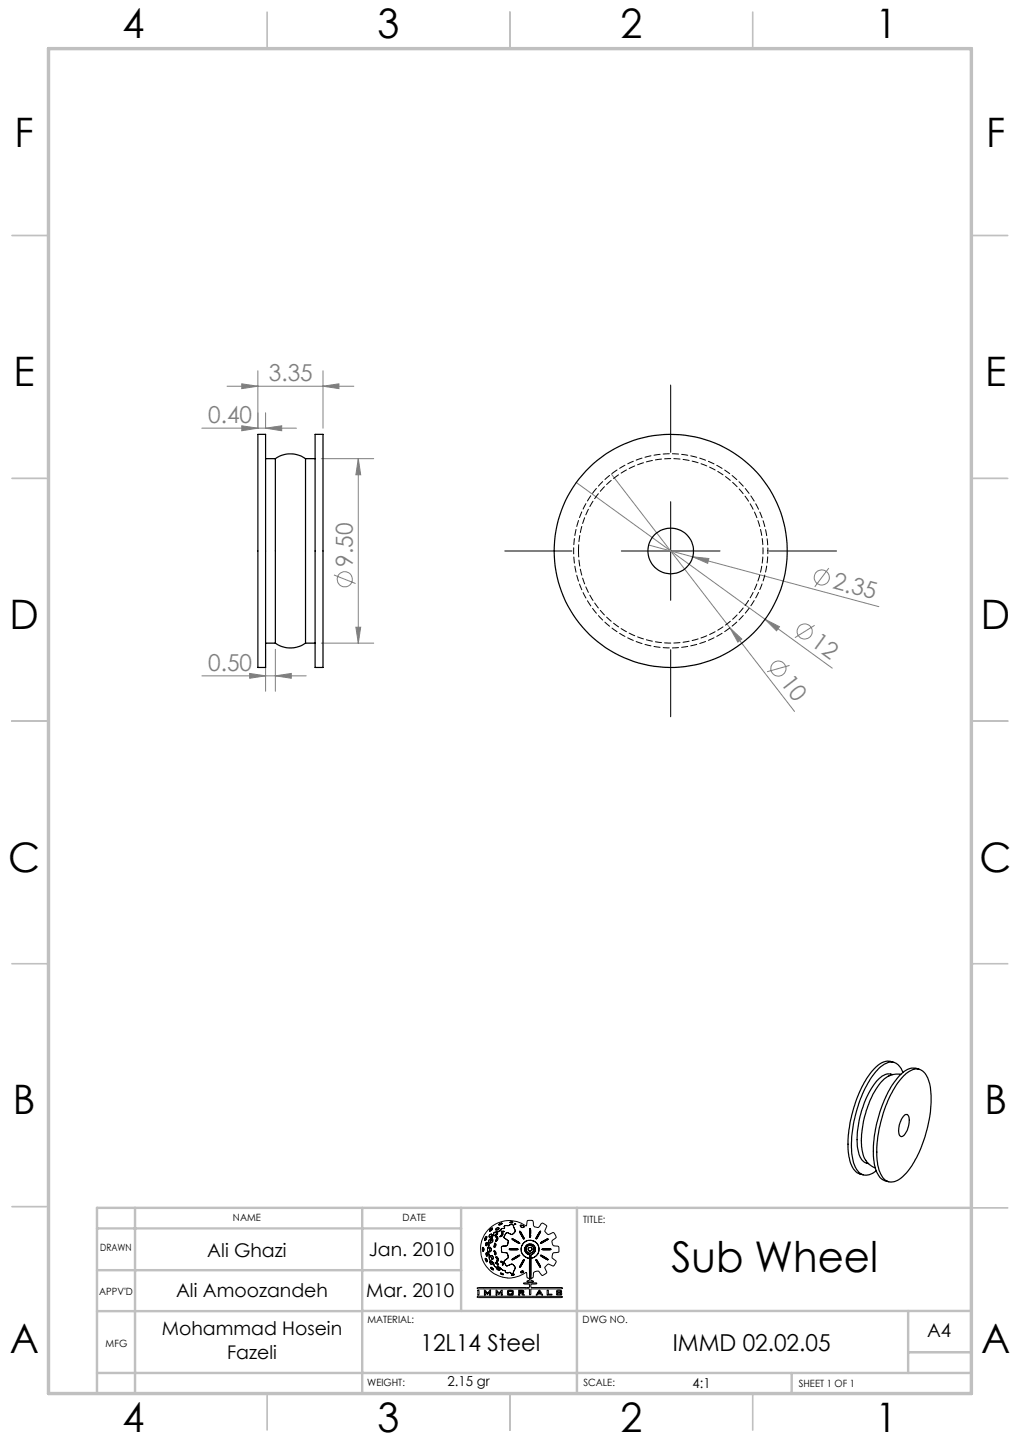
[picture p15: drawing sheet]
<svg xmlns="http://www.w3.org/2000/svg" width="210mm" height="297mm" viewBox="0 0 210 297" stroke-linecap="round" stroke-linejoin="round" font-family="sans-serif">
<defs><g id="words">
<text font-size="8.7" x="138.3" y="261.9">Sub Wheel</text>
<g font-size="8.4">
<text x="25.2" y="7.9">4</text>
<text x="77.7" y="7.9">3</text>
<text x="127.7" y="7.9">2</text>
<text x="180.2" y="7.9">1</text>
<text x="3" y="30.3">F</text>
<text x="203" y="30.3">F</text>
<text x="2.8" y="79.5">E</text>
<text x="202.8" y="79.5">E</text>
<text x="2" y="129.5">D</text>
<text x="202" y="129.5">D</text>
<text x="1.7" y="179.5">C</text>
<text x="201.7" y="179.5">C</text>
<text x="2.7" y="229.5">B</text>
<text x="202.7" y="229.5">B</text>
<text x="2" y="278.8">A</text>
<text x="202" y="278.8">A</text>
<text x="25.2" y="294.9">4</text>
<text x="77.7" y="294.9">3</text>
<text x="127.7" y="294.9">2</text>
<text x="180.2" y="294.9">1</text>
</g>
<g font-size="4.8" fill="#808080">
<text x="55.4" y="78.4">3.35</text>
<text x="42.9" y="87.1">0.40</text>
<text x="72.7" y="116.7" transform="rotate(-90 72.7 116.7)">9.50</text>
<text x="171.3" y="121.2" transform="rotate(15 171.3 121.2)">2.35</text>
<text x="166.8" y="132.9" transform="rotate(36 166.8 132.9)">12</text>
<text x="42.9" y="138.1">0.50</text>
<text x="160.5" y="140.7" transform="rotate(52 160.5 140.7)">10</text>
</g>
<g font-size="4.8">
<text x="86.6" y="278.2">12L14 Steel</text>
<text x="138.5" y="278.2">IMMD 02.02.05</text>
</g>
<g font-size="3.9">
<text x="42.7" y="258.9">Ali Ghazi</text>
<text x="75.9" y="258.6">Jan. 2010</text>
<text x="36.2" y="267.1">Ali Amoozandeh</text>
<text x="75.4" y="267.1">Mar. 2010</text>
<text x="33.3" y="275.1">Mohammad Hosein</text>
<text x="190.9" y="275.5">A4</text>
<text x="46.8" y="279.9">Fazeli</text>
</g>
<g font-size="2.8">
<text x="92.1" y="285.6">2.15 gr</text>
<text x="142.6" y="285.9">4:1</text>
</g>
<g font-size="2.1">
<text x="48" y="251.5">NAME</text>
<text x="82.9" y="251.5">DATE</text>
<text x="120.1" y="251.9">TITLE:</text>
<text x="20.6" y="257.7">DRAWN</text>
<text x="20.4" y="266.6">APPV'D</text>
<text x="75.6" y="272.5">MATERIAL:</text>
<text x="120" y="272.5">DWG NO.</text>
<text x="21.8" y="277.4">MFG</text>
<text x="75.6" y="285.5">WEIGHT:</text>
<text x="120.1" y="285.5">SCALE:</text>
<text x="164.5" y="285.6">SHEET 1 OF 1</text>
</g>
</g></defs>
<g fill="none" stroke="#808080" stroke-width=".21">
<path d="M46.7 79.5h26.1M49.8 79.1l3.3 .4-3.3 .5zM53.1 76.4v11.8M66.5 79.5l3.3-.4v.9zM66.5 76.4v11.8M41.6 88.2h19.4M49.8 87.7l3.3 .5-3.3 .5zM54.7 88.2l3.3-.5v1zM54.7 85v3.2M66.1 94.5h10.8M73.8 94.5v38M73.8 94.5l.5 3.3h-1z"/>
<path d="M118.6 99.4l52.7 38.2M125.9 97.6l24.4 31.7M68.8 118.4l4.4 1.8M133.5 112.3l9.1 2.4M142.6 114.7l3.3 .3-.2 1zM142.6 114.7l38.3 10.3M170.6 117l-2.9 3.9M41.6 139.2h21.4M51.4 138.7l3.3 .5-3.3 .5zM54.7 133.7v8.7M56.7 139.2l3.3-.5v1zM56.7 133.7v8.7"/>
<path d="M66.1 132.5h10.8M73.3 129.2h1l-.5 3.3zM150.3 129.3l2.4 2.3-.8 .7zM150.3 129.3l13.3 17.2M157.5 127.6l3 1.5-.6 .8zM162.6 137.1l-4.7 1.3M167.7 128.8l-4 2.5"/>
<circle cx="71" cy="119.3" r="1.56"/>
<circle cx="169.2" cy="119" r="1.56"/>
<circle cx="160.3" cy="137.7" r="1.55"/>
<circle cx="165.7" cy="130.1" r="1.56"/>
</g>
<g fill="none" stroke="#000" stroke-width=".21">
<path d="M138.1 79.3v13.9M103.9 113.5h13.9M127.9 113.5h20.3M138.1 103.3v20.3M158.4 113.5h13.8M138.1 133.8v13.8M99.3 257.2l.1 .4M99.6 257.2l-.2-.3-.1 .3M99.6 257.2v.3M99.6 257.5l-.1 .2-.1-.1M99.8 255.1v.2M99.9 259.1a.57 .57 0 0 1 .4 .8z"/>
<path d="M100.1 258.1l.1 .6M100.1 254.7l.1 .4M100.1 254.7l-.3 .4M100.1 258v.1M100.1 258l.3 .3M100.2 255.1l-.2 .3-.1 .1-.1-.2M100.2 258.7h.1M100.3 256h-.2v.6l.2-.2M100.3 256v.4M100.4 257.2l.1 .8M100.4 258.3l-.1 .4M100.5 253.3a6 6 0 0 1 7.9-.8l.1-1a.78 .78 0 0 1 1-.1 .78 .78 0 0 1 .3 .9 .86 .86 0 0 0 .9 .5 .86 .86 0 0 0 .7-.8l.3-.1 .8 .5-.1 .6a.84 .84 0 0 0 .5 1.3l1-.4 .4 .4a.55 .55 0 0 1 0 .8l-.6 .4v.6l.2 .5 1.1 .2 .1 1-1.1 .2a.98 .98 0 0 0-.2 1.2l.7 .6-.4 .9-.2 .1-1.1-.5-.7 .8 .4 1.1-.8 .5-.4-.4a.79 .79 0 0 0-1.1-.4 .79 .79 0 0 0-.4 1l-.1 .2-.4 .2v.4l.6 .2-1.4 .1v-.2l.4-.1 .1-.2v-.2l-.5-.2-.1-.8v-.2h-.2a5.9 5.9 0 0 1-7.8-.9 5.9 5.9 0 0 1 .1-7.9z"/>
<path d="M100.5 258l.1 .2a1.75 1.75 0 0 0 .5 1.5M100.6 256.1l.1 .4-.3 .7M100.7 257.1v-.2h.2l.2 .3M100.7 257.1l.1 .4M100.8 257.5v.3h.2M100.9 255.9l.2 .1M100.9 259.8l-.1 .2 .4 .4 .2-.1-.1-.3M100.9 259.8l.4 .2M100.9 253.2l-.1 .3 .1 .1M100.9 255.2l-.3 .3v.6M101 258.7h.4l.1 .2-.1 .5h-.1zM101 255.7l-.1 .2"/>
<path d="M101.1 254.2h.1v.3l-.2 .3-.3-.1M101.1 254.2l-.4 .5M101.1 259.7l.4 .4M101.1 257.2l-.1 .6M101.2 255.1l.3 .2M101.2 255.1l-.2 .6M101.3 252.9l-.4 .3M101.3 252.9l.1 .2M101.4 253.1l-.5 .5M101.5 255.3l-.1 .4-.3 .3M101.5 255.3v.4l-.4 .3M101.5 254.3l-.1 .6-.5 .3"/>
<path d="M101.5 254.3l-.1 .4-.5 .5M101.7 257.6l.1 .4M101.7 256.6v.3M101.8 257.6h-.1M101.8 257.6l.3 .3M101.8 256.1l.3 .2v.3l-.4 .3M101.8 256.1l-.1 .5M101.8 258l.1 .5M102.1 258.9l.1-.1 .4 .5-.2 .5h-.1l.1-.5zM102.1 260v.1M102.1 260l.3 .2M102.1 257.9v.4l-.2 .2"/>
<path d="M102.1 254.7l.3 .1 .1 .4-.4 .5 .2-.6zM102.2 253l-.1 .3h.1M102.2 254.1l.2-.2v.2M102.2 254.1l-.3 .3M102.2 253.7l-.4 .1-.3 .5M102.2 253.7l-.5 .2-.2 .4M102.3 254.3l-.3 .2-.1-.1M102.4 254.1l-.1 .2M102.6 252.8l.1 .1v.2M102.6 252.8l-.4 .2M102.7 253.1l-.5 .2M103.2 254.5l-.2 .1"/>
<path d="M103.2 253.6l.2 .2 .4-.2h-.3M103.2 253.6h.3M103.2 260l.2 .1M103.2 260l-.2-.2h.3l.2 .2M103.3 257.3v.6l.6 .1M103.3 253.1l-.7 .6h-.4M103.3 257.3v.5l.6 .2M103.3 254l-.1 .5M103.3 254l.2 .1a.55 .55 0 0 1-.6 .6l.1-.1M103.4 251.9l-.6 .2M103.4 251.9l-.5 .4h-.2l.1-.2M103.5 260l.1 .5"/>
<path d="M103.6 253l-.3 .1M103.8 259.7l.1 .5M103.9 253h-.3M103.9 258l.6 .1 .1 .6M103.9 258l.5 .1 .2 .6M103.9 252.5v.5M104 254.3l-.2 .6 .3 .3M104 254.3l-.2 .5 .3 .4M104.1 255.2l.5 .3v.4M104.5 256.5l-1.2 .2v.6M104.5 252.4l-.6 .1M104.6 259.1l-.8 .6"/>
<path d="M104.6 255.9l-.1 .6M104.6 258.7v.4M105 251.8h.6M105 257.2h1.4M105 257.2l-.2 .1 .3 .1M105 251.8l.3 .1M105.1 257.4h1.4M105.2 254.2l-.8-.3-.4 .4M105.2 252.2l.5 .2M105.2 252.2l-.7 .2M105.4 259.4l.2 .1M105.4 255.1l.3 .3 1.3 .7-.3-.3"/>
<path d="M105.4 255.1l.9 .4M105.6 251.8l-.3 .1M105.6 254.1l-.2 .2-.2-.1M105.7 252.4l.1 .5M105.8 252.9l.2 .4M106 253.8l-.4 .3M106 252.1h.2l-.3 .1zM106 253.3v.5M106 253.3l.1 .3-.1 .2M106.3 255.5l.4 .3M106.4 257.2h.2l-.1 .2M106.6 258.6l-1.2 .8"/>
<path d="M106.8 258.8l-1.2 .7M106.9 258.5l-.3 .1M106.9 258.5l.1 .1-.2 .2M107 253.7l.4 .7M107 253.6l.3 .3M107 253.6v.1M107.1 252.5l.1 .2M107.2 252.7l.2 .1M107.3 257.2v.6l.3 .6M107.3 257.2l.1 .7 .2 .5M107.3 253.9l.2 .4M107.4 254.4l.4 .8 .2-.1-.2-.4"/>
<path d="M107.5 254.3l.3 .4M107.6 252.4l-.3-.1-.2 .2M107.6 252.4l.2 .2M107.6 252.4l-.4-.1-.1 .2M107.6 258.4l.9 .6M107.7 256.1l-.4 1.1M107.7 256.1l-.3 .5-.1 .6M107.8 259.9l.2-.4-.2-.1-.8 1.4M107.8 259.9l-.3 .4M107.8 252.6l.1 .1M107.9 255.9l-.2 .2M107.9 252.7l-.5 .1"/>
<path d="M108.1 257.7l.5 .6M108.1 257v.7M108.3 257.5l.3 .4M108.5 256.8l-.2 .7M108.6 258.3l.4 .1v.6l-.1 .1-.4-.1M108.6 257.9l.7 .2M108.7 255.5l1.3 .2M108.7 255.5l-.8 .4M108.7 255.5l.6-.1 .7 .3M108.7 257.4l.5 .3M108.7 257.4l.2 .2 .3 .1M109 256.5l.7 .2 .3 .5"/>
<path d="M109 256.5l.5 .1 .5 .6M109 256.5l-.5 .3M109 256.9l-.2 .2-.1 .3M109 254.3v.4M109 254.7l.2 .1M109 256.9l.4 .1 .1 .2v.3l-.3 .2M109 256.9l-.3 .2v.3M109.1 259.2l-.1 2M109.1 259.2l.2 .1v1.8M109.2 254.3l-.1-1.3-.1 1.3M109.2 254.3l.1 .3M109.3 254.6l-.1 .2"/>
<path d="M109.4 258.4l-.1 .7M109.5 256.3h-.8l-.4 .3-.2 .4M109.5 256.3l.6 .5M109.5 256.3l-.5-.1-.5 .2-.4 .6M109.9 258.2l-.5 .2M110 257.2l-.2 .5-.5 .4M110 257.2l-.3 .7-.4 .2M110 255.7l.8 .7M110.1 256.8l.1 .3M110.2 257.7l-.3 .5M110.2 257.1v.6M110.3 258.8l-1 .3"/>
<path d="M110.3 259.5h.3l.7 1.5zM110.7 254.3l-.4 .9M110.8 256.4l.2 .7-.1 .6M110.8 256.4l.1 .5v.8M110.9 257.7l-.1 .5-.5 .6M110.9 257.7l-.2 .7-.4 .4M111 253.9l-.3 .4M111 253.9l.3-.3-.6 1.3-.4 .3M111.6 258.8l-.3-.3 .5 .2 1.1 .8-.5-.2M111.6 258.8l.4 .3M111.6 255.8l-.3 .3 .4-.2M111.7 257.2h1.5"/>
<path d="M111.7 257.2l-.1 .1 .2 .1M111.8 257.4h1.5M112 259.1l.4 .2M112 255.5l-.4 .3M112.1 255.7l-.4 .2M112.5 255.4l-.4 .3M112.6 255.2h.3l-.4 .2M112.6 255.2l-.6 .3M113.2 257.2l.2 .1-.1 .1M98.2 265.3l.2-.1h10.5v-.7h-.9l-.2-.2 2.7-.1v.2l-1.2 .1v.6l6.4 .1 .1 .2-6.4 .1-.1 1.1-.2 .1-.1-1.1-.3-.2-10.2 .1zM98.3 267h17.4l.1 .1-.3 .2h-16.9l-.4-.1zM98.4 265.7h.2v1h-.2z"/>
<path d="M99.7 265.7l.3 .1 .4 .5 .4-.6h.2v1h-.2v-.6l-.5 .5-.4-.5v.6h-.2zM101.4 261.2l.2 .2M101.4 261.2l-.3-.2-.1 .1 .6 .5v-.2M101.5 260.1l.2 .5M101.7 260.6l.3 .3M102 260.9h.7l.3 .3M102.1 260.1l.3 .3M102.1 265.7l.7 .6 .4-.5 .2-.1v1h-.2v-.6l-.4 .5-.5-.5v.6h-.2zM102.3 261.1l-.1 .2 .2 .2 .4 .1 .1-.1-.1-.2M102.3 261.1l.5 .2M102.4 260.2l.2 .3v.1l-.2-.2M103 261.2l.6 .5"/>
<path d="M103 262.2l.7 .3h-.4zM103.4 260.1v.4h.2M103.6 261.7h.3M103.9 261.7l.2 .4M103.9 260.2l.3 .5M104.1 262.1h.6M104.5 265.8l.2-.1 1 .1v.9h-1.2zM104.7 260.6l-.5 .1M104.7 265.9v.7M104.7 266.6h.7M104.7 265.9h.7M105 262l.2 .3h.5"/>
<path d="M105 262l-.3 .1M105.1 260.4l-.4 .2M105.1 260.4l.5 .1M105.4 265.9v.7M105.6 260.5l.3 .3M105.8 261.7l-.1 .6M105.9 262.5l-.1-.1-.6 .2h.4M105.9 262.5l-.3 .1M105.9 260.8l.2 .4-.3 .5M105.9 260.8l.2 .3-.3 .6M106.8 265.7l1 .1v.5l-.3 .1 .5 .3h-.4l-.4-.3h-.2v.3h-.2zM107 265.9l.6 .1"/>
<path d="M107 266.2h.6M107 265.9v.3M107 260.8v.2M107.5 261.8l-.3 .2M107.5 261.8l.3 .1M107.5 260.3l-.5 .7M107.6 266v.2M107.8 261.9l-.2 .2-.4-.1M109 261.2v2M109 263.2h.3M109.3 262.2v1M109.3 261.1v1.1"/>
<path d="M110.9 265.8h.3l.5 .9-.9-.2-.4 .2zM111.1 266l.1 .3h-.4zM112.7 265.7h.2v.9h.7v.1h-1zM114.7 265.8h.9v.2h-.2v-.1h-.6v.2l.8 .1v.5h-1l-.1-.2 .3-.1v.2h.6v-.3h-.7l-.1-.1z"/>
</g>
<g fill="none" stroke="#c0c0c0" stroke-width=".35">
<path d="M55 2.5v7.5M105 2.5v7.5M155 2.5v7.5M2.5 48.5h7.5M200 48.5h7.5M2.5 98.5h7.5M200 98.5h7.5M2.5 148.5h7.5M200 148.5h7.5M2.5 198.5h7.5M200 198.5h7.5M2.5 248.5h7.5"/>
<path d="M200 248.8h7.5M55 287v7.5M105 287v7.5M155 287v7.5"/>
</g>
<g fill="none" stroke="#c0c0c0" stroke-width=".5">
<path d="M20 253h74.9M27.8 248.8v38.2M74.6 248.8v38.2M94.9 248.8v21.2M118.8 248.8v38.2M200 248.8h-180v38.2M20 270h54.6M20 261.6h74.9M74.6 270h125.4M187 270v12.8M187 278.5h13M20 282.8h180"/>
<path d="M163 282.8v4.2"/>
</g>
<path d="M10 10h190v277h-190z" fill="none" stroke="#c0c0c0" stroke-width=".7"/>
<g fill="#808080">
<path d="M150.3 129.3l2.4 2.3-.8 .7z"/>
<path d="M157.5 127.6l3 1.5-.6 .8z"/>
<path d="M142.6 114.7l3.3 .3-.2 1z"/>
<path d="M54.7 88.2l3.3-.5v1zM49.8 87.7l3.3 .5-3.3 .5z"/>
<path d="M51.4 138.7l3.3 .5-3.3 .5zM56.7 139.2l3.3-.5v1zM49.8 79.1l3.3 .4-3.3 .5zM66.5 79.5l3.3-.4v.9z"/>
<path d="M73.8 94.5l.5 3.3h-1zM73.3 129.2h1l-.5 3.3z"/>
</g>
<g fill="none" stroke="#000" stroke-width=".25">
<path d="M53.1 89.5h1.6v48h-1.6zM54.7 94.5h2M56.7 94.5a5.3 5.3 0 0 1 6.2 0M56.7 94.5v38M62.9 94.5v38M62.9 94.5h2M64.9 89.5h1.6v48h-1.6zM54.7 132.5h2M56.7 132.5a5.3 5.3 0 0 0 6.2 0M62.9 132.5h2M184 218.8a3.5 3.5 0 0 0-4.1 1.4 25 25 0 0 0-5.3 14 9.8 9.8 0 0 0 1.4 6.8l.5 .5 1.2 .5M183.8 221.3a3.1 3.1 0 0 0-3.5 1.5 19.6 19.6 0 0 0-3.6 14.4 2.63 2.63 0 0 0 2.1 2.5"/>
<path d="M185.5 221.3a4.5 4.5 0 0 0-4.7 2.4 19.8 19.8 0 0 0-3.2 13.8 4 4 0 0 0 2.6 3.1M185.9 220.9a2.52 2.52 0 0 0-3.3-1.9 10.2 10.2 0 0 0-4.4 5 25.1 25.1 0 0 0-2.6 14.8 3.6 3.6 0 0 0 2.4 3.2 3.2 3.2 0 0 0 2.4-.9M186.1 221.6l.2-.2a2.75 2.75 0 0 1 3.8-.7 7.4 7.4 0 0 1 1.6 5.4 26 26 0 0 1-5.2 15.5 3.5 3.5 0 0 1-3.9 1.6 5.2 5.2 0 0 1-2-4.2 26 26 0 0 1 5-16.9zM186.3 229.7a.62 .62 0 0 1 .7 0 .62 .62 0 0 1 .2 .7 3.8 3.8 0 0 1-1.6 3.7 1.07 1.07 0 0 1-.6-1.4 4.8 4.8 0 0 1 1.3-3zM189.3 220.2a3.5 3.5 0 0 0-4.2 1.4 25 25 0 0 0-5.3 14.1 10.2 10.2 0 0 0 1.4 6.8l.7 .6 1.1 .3"/>
<circle cx="138.1" cy="113.5" r="4.7"/>
<circle cx="138.1" cy="113.5" r="24"/>
</g>
<path d="M119.1 113.5a19 19 0 0 1 27.9-16.8 19 19 0 0 1 1.7 32.5 19 19 0 0 1-29.5-13.9l-.1-1.8" fill="none" stroke="#000" stroke-width=".21" stroke-dasharray="1.3 .6"/>
<path d="M158.1 113.5a20 20 0 0 0-29.4-17.7 20 20 0 0 0-1.7 34.3 20 20 0 0 0 31-14.7l.1-1.9" fill="none" stroke="#000" stroke-width=".21" stroke-dasharray="1.3 .6" stroke-dashoffset=".7"/>
<use href="#words"/>
</svg>
